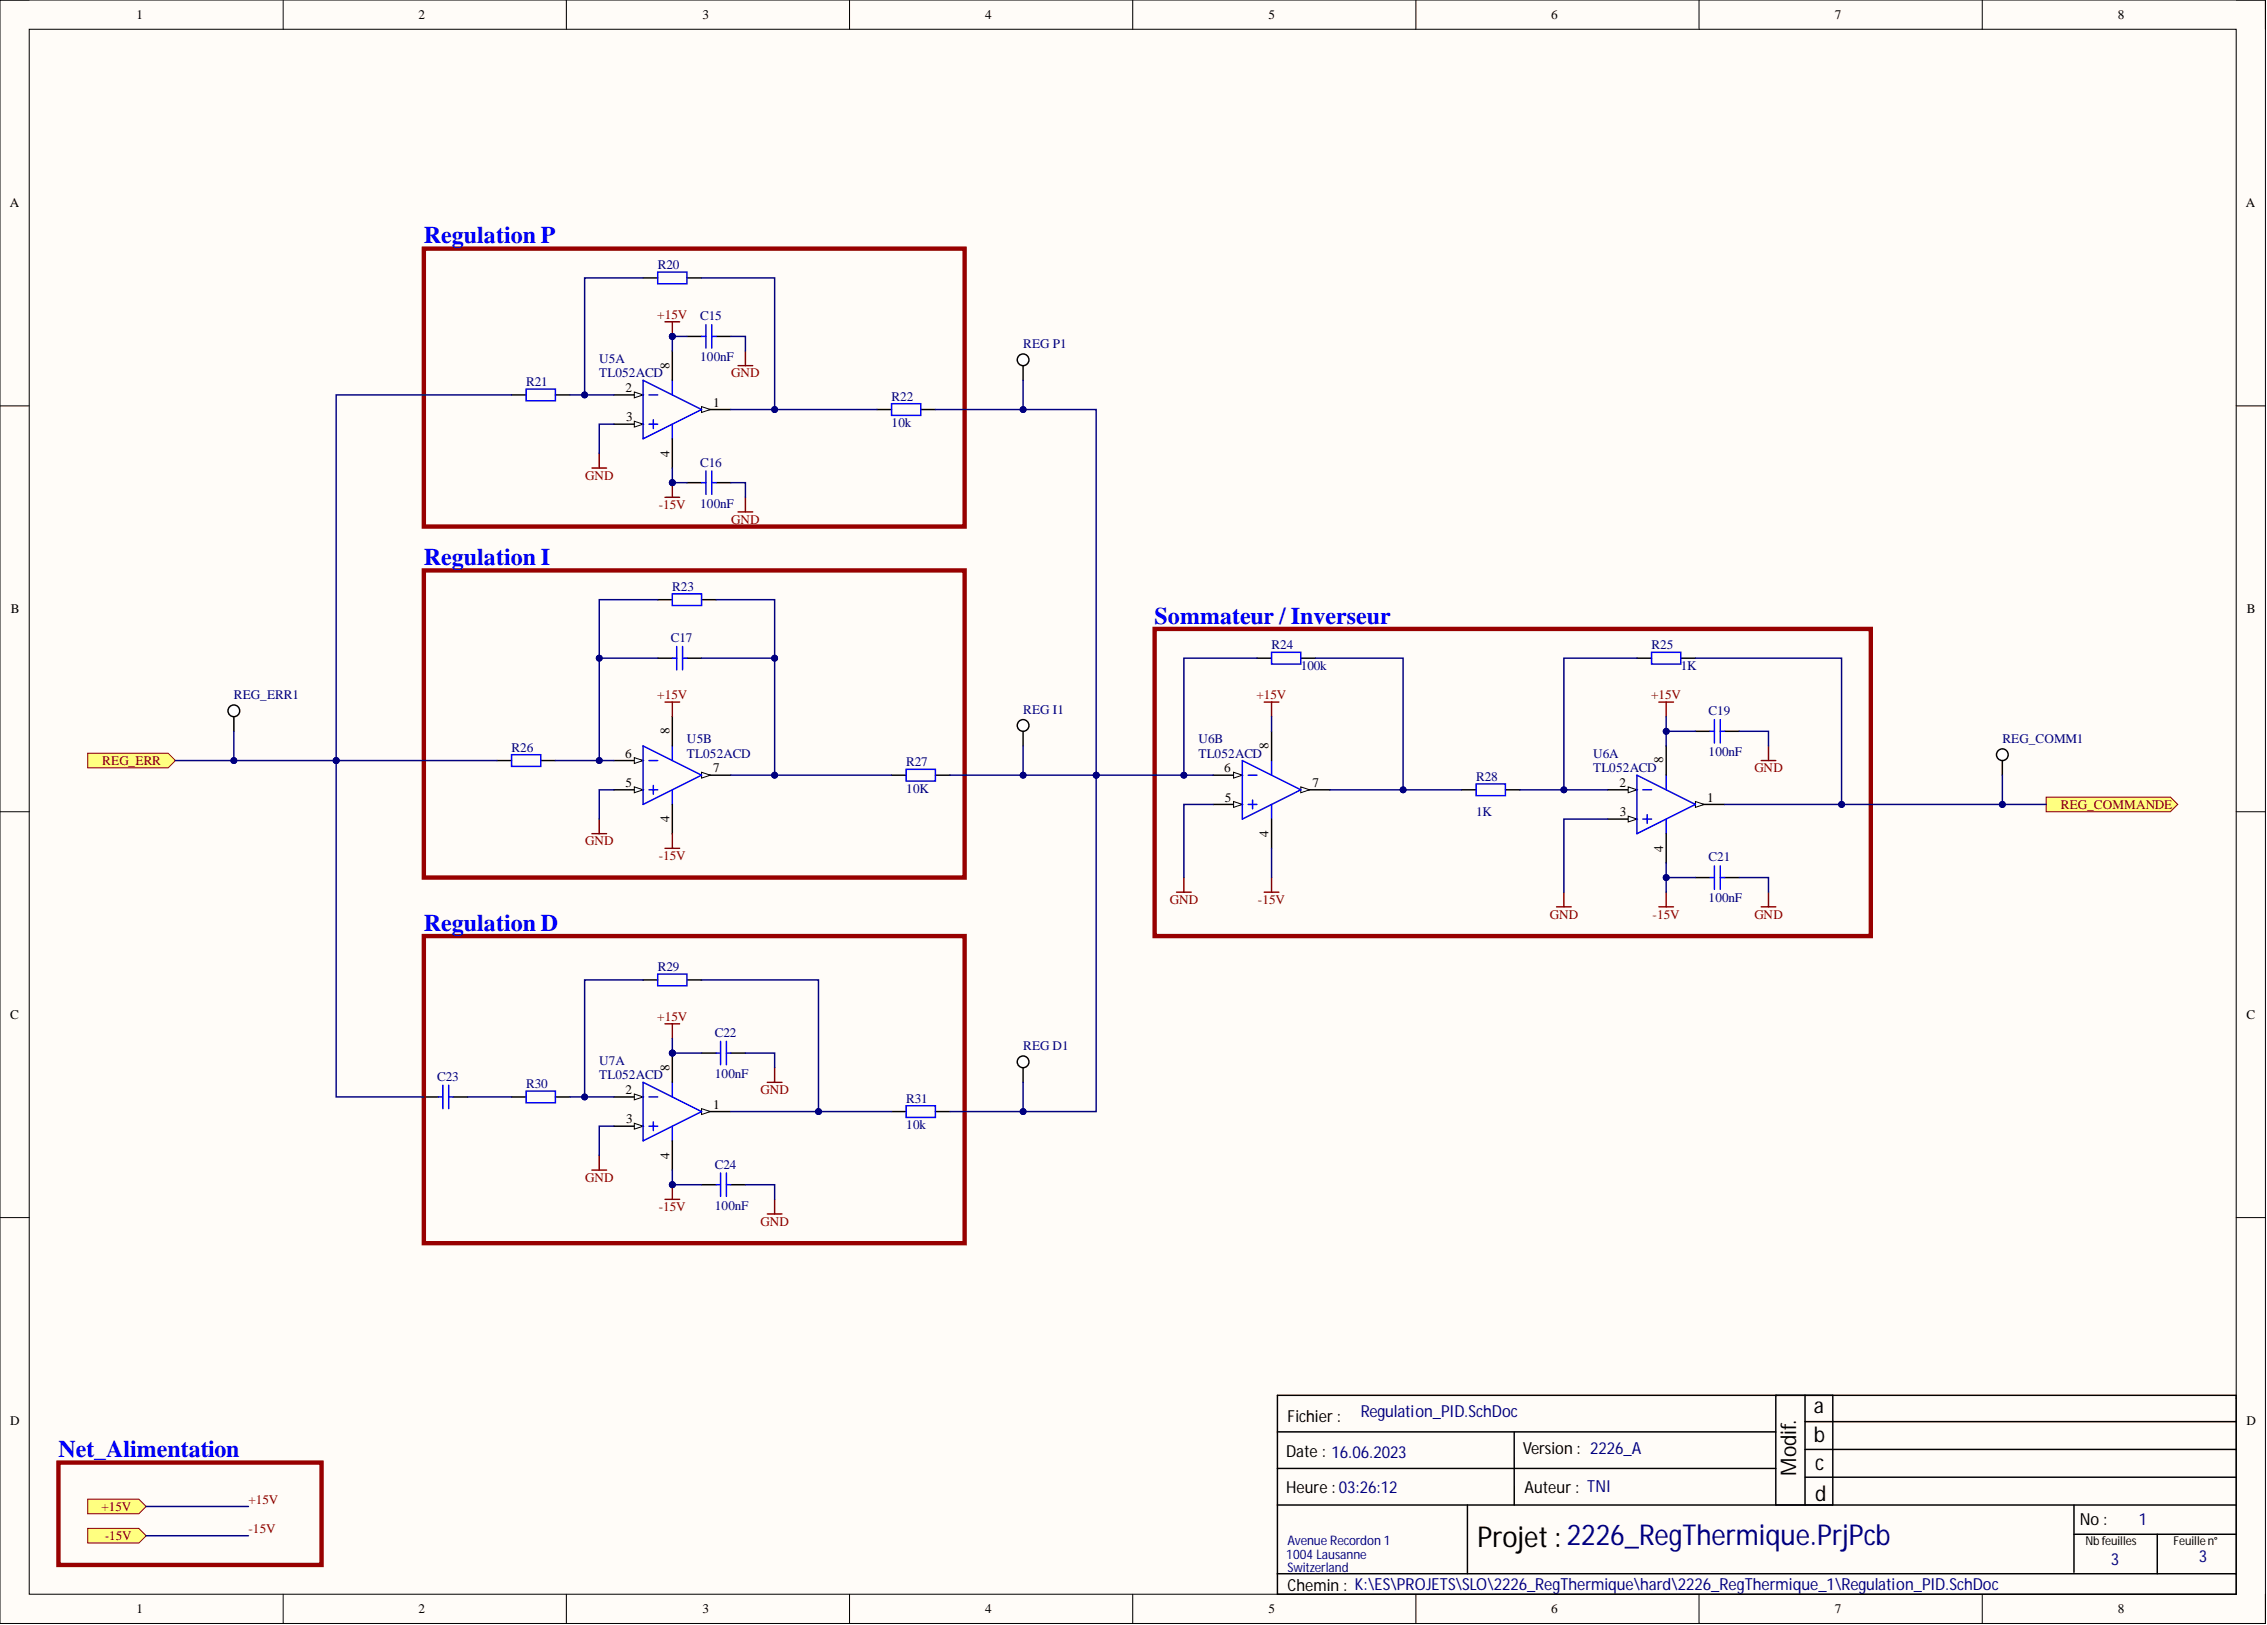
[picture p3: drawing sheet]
<svg xmlns="http://www.w3.org/2000/svg" width="393mm" height="282mm" viewBox="0 0 393 282" stroke-linecap="round" stroke-linejoin="round" font-family="sans-serif">
<defs><g id="words">
<text font-size="5" x="256.4" y="268.3">Projet:2226_RegThermique.PrjPcb</text>
<g font-size="4.1" fill="#00f">
<text x="73.5" y="42.2">Regulation P</text>
<text x="73.5" y="98">Regulation I</text>
<text x="200.3" y="108.2">Sommateur / Inverseur</text>
<text x="73.5" y="161.4">Regulation D</text>
<text x="10.1" y="252.8">Net_Alimentation</text>
</g>
<g font-size="3.7">
<text x="314.7" y="245.1">a</text>
<text x="314.7" y="250.1">b</text>
<text x="311.7" y="256" transform="rotate(-90 311.7 256)">Modif.</text>
<text x="315" y="255">c</text>
<text x="315" y="260.3">d</text>
</g>
<g font-size="2.9" fill="#000080">
<text x="236.1" y="245.8">Regulation_PID.SchDoc</text>
<text x="371.1" y="264.6">1</text>
<text x="366.3" y="271.5">3</text>
<text x="381.5" y="271">3</text>
</g>
<g font-size="2.9">
<text x="223.4" y="246.6">Fichier :</text>
<text x="223.2" y="252.7">Date : 16.06.2023</text>
<text x="264.2" y="252.2">Version : 2226_A</text>
<text x="223.2" y="259">Heure : 03:26:12</text>
<text x="264.5" y="259">Auteur : TNI</text>
<text x="360.9" y="264.6">No :</text>
<text x="223.4" y="276">Chemin : K:\ES\PROJETS\SLO\2226_RegThermique\hard\2226_RegThermique_1\Regulation_PID.SchDoc</text>
</g>
<g font-size="2.3">
<text x="23.7" y="3.3">1</text>
<text x="72.6" y="3.3">2</text>
<text x="121.9" y="3.3">3</text>
<text x="170.9" y="3.3">4</text>
<text x="220.1" y="3.3">5</text>
<text x="269.2" y="3.3">6</text>
<text x="318.3" y="3.3">7</text>
<text x="367.5" y="3.3">8</text>
<text x="1.7" y="35.9">A</text>
<text x="389.7" y="35.9">A</text>
<text x="116.1" y="63.9" transform="rotate(-90 116.1 63.9)">8</text>
<text x="108.5" y="68">2</text>
<text x="123.8" y="70.5">1</text>
<text x="108.6" y="73.1">3</text>
<text x="116.1" y="79.2" transform="rotate(-90 116.1 79.2)">4</text>
<text x="1.9" y="106.4">B</text>
<text x="389.9" y="106.4">B</text>
<text x="108.5" y="131.4">6</text>
<text x="116.1" y="127.4" transform="rotate(-90 116.1 127.4)">8</text>
<text x="220.1" y="129.9" transform="rotate(-90 220.1 129.9)">8</text>
<text x="108.5" y="136.5">5</text>
<text x="123.8" y="134">7</text>
<text x="212.4" y="134">6</text>
<text x="227.7" y="136.5">7</text>
<text x="281" y="136.5">2</text>
<text x="288.6" y="132.4" transform="rotate(-90 288.6 132.4)">8</text>
<text x="116.1" y="142.7" transform="rotate(-90 116.1 142.7)">4</text>
<text x="212.5" y="139">5</text>
<text x="281.1" y="141.6">3</text>
<text x="296.2" y="139">1</text>
<text x="220.1" y="145.2" transform="rotate(-90 220.1 145.2)">4</text>
<text x="288.6" y="147.7" transform="rotate(-90 288.6 147.7)">4</text>
<text x="1.8" y="176.7">C</text>
<text x="389.8" y="176.7">C</text>
<text x="116.1" y="185.7" transform="rotate(-90 116.1 185.7)">8</text>
<text x="108.5" y="189.8">2</text>
<text x="108.6" y="194.8">3</text>
<text x="123.8" y="192.3">1</text>
<text x="116.1" y="201" transform="rotate(-90 116.1 201)">4</text>
<text x="1.8" y="247.2">D</text>
<text x="389.8" y="247.2">D</text>
<text x="23.7" y="279.8">1</text>
<text x="72.6" y="279.8">2</text>
<text x="121.9" y="279.8">3</text>
<text x="170.9" y="279.8">4</text>
<text x="220.1" y="279.8">5</text>
<text x="269.2" y="279.8">6</text>
<text x="318.3" y="279.8">7</text>
<text x="367.5" y="279.8">8</text>
</g>
<g font-size="2.3" fill="#000080">
<text x="114.1" y="46.7">R20</text>
<text x="121.5" y="55.6">C15</text>
<text x="104" y="62.9">U5A</text>
<text x="104" y="65.5">TL052ACD</text>
<text x="121.5" y="62.7">100nF</text>
<text x="177.5" y="60.4">REG P1</text>
<text x="91.3" y="67">R21</text>
<text x="154.7" y="69.5">R22</text>
<text x="154.7" y="74.1">10k</text>
<text x="121.5" y="80.9">C16</text>
<text x="121.5" y="88">100nF</text>
<text x="116.7" y="102.5">R23</text>
<text x="116.4" y="111.4">C17</text>
<text x="220.6" y="112.6">R24</text>
<text x="286.6" y="112.6">R25</text>
<text x="225.7" y="116.2">100k</text>
<text x="291.6" y="116.2">1K</text>
<text x="40.6" y="121.3">REG_ERR1</text>
<text x="177.5" y="123.8">REG I1</text>
<text x="296.5" y="124.1">C19</text>
<text x="88.8" y="130.4">R26</text>
<text x="119.2" y="128.9">U5B</text>
<text x="119.2" y="131.4">TL052ACD</text>
<text x="207.9" y="128.9">U6B</text>
<text x="207.9" y="131.4">TL052ACD</text>
<text x="276.4" y="131.4">U6A</text>
<text x="296.5" y="131.2">100nF</text>
<text x="347.4" y="128.9">REG_COMM1</text>
<text x="157.2" y="132.9">R27</text>
<text x="157.2" y="137.5">10K</text>
<text x="256.1" y="135.5">R28</text>
<text x="276.4" y="134">TL052ACD</text>
<text x="256.1" y="141.6">1K</text>
<text x="296.5" y="149.4">C21</text>
<text x="296.5" y="156.5">100nF</text>
<text x="114.1" y="168.5">R29</text>
<text x="124" y="179.9">C22</text>
<text x="104" y="184.7">U7A</text>
<text x="177.5" y="182.2">REG D1</text>
<text x="75.8" y="187.5">C23</text>
<text x="91.3" y="188.8">R30</text>
<text x="104" y="187.2">TL052ACD</text>
<text x="124" y="187">100nF</text>
<text x="157.2" y="191.3">R31</text>
<text x="157.2" y="195.9">10k</text>
<text x="124" y="202.7">C24</text>
<text x="124" y="209.8">100nF</text>
<text x="223.4" y="268.1">Avenue Recordon 1</text>
<text x="223.2" y="270.4">1004Lausanne</text>
<text x="223.4" y="272.6">Switzerland</text>
</g>
<g font-size="2.3" fill="#800000">
<text x="114" y="55.3">+15V</text>
<text x="126.9" y="65.5">GND</text>
<text x="101.5" y="83.2">GND</text>
<text x="114.3" y="88.3">-15V</text>
<text x="126.9" y="90.8">GND</text>
<text x="114" y="121.3">+15V</text>
<text x="218" y="121.3">+15V</text>
<text x="286.5" y="121.3">+15V</text>
<text x="17.8" y="132.7">REG_ERR</text>
<text x="304.4" y="134">GND</text>
<text x="357.6" y="140.3">REG_COMMANDE</text>
<text x="101.5" y="146.6">GND</text>
<text x="114.3" y="149.2">-15V</text>
<text x="203" y="156.8">GND</text>
<text x="218.3" y="156.8">-15V</text>
<text x="268.9" y="159.3">GND</text>
<text x="286.7" y="159.3">-15V</text>
<text x="304.4" y="159.3">GND</text>
<text x="114" y="177.1">+15V</text>
<text x="132" y="189.8">GND</text>
<text x="101.5" y="205">GND</text>
<text x="114.3" y="210.1">-15V</text>
<text x="132" y="212.6">GND</text>
<text x="17.6" y="262.1">+15V</text>
<text x="43.1" y="260.8">+15V</text>
<text x="18.2" y="267.1">-15V</text>
<text x="43.1" y="265.9">-15V</text>
</g>
<g font-size="2.1">
<text x="361.9" y="268.1">Nbfeuilles</text>
<text x="377.1" y="268.1">Feuillen°</text>
</g>
</g></defs>
<path d="M0 0h393.1v281.6h-393.1z" fill-rule="evenodd" fill="#fffcf8"/>
<path d="M0 0h393.1v281.6h-393.1z" fill="none" stroke="#000" stroke-width=".17"/>
<path d="M5.1 5.1h382.9v271.4h-382.9z" fill-rule="evenodd" fill="#fffcf8"/>
<g fill="none" stroke="#000" stroke-width=".17">
<path d="M0 0h5.1M5.1 5.1h382.9v271.4h-382.9zM49.1 0v5.1M98.3 0v5.1M147.4 0v5.1M196.5 0v5.1M245.7 0v5.1M294.8 0v5.1M343.9 0v5.1M388 0h5.1v5.1M0 70.4h5.1M388 70.4h5.1"/>
<path d="M0 140.8h5.1M388 140.8h5.1M0 211.2h5.1M388 211.2h5.1M49.1 276.5v5.1M98.3 276.5v5.1M147.4 276.5v5.1M196.5 276.5v5.1M245.7 276.5v5.1M294.8 276.5v5.1M343.9 276.5v5.1M393.1 276.5v5.1"/>
</g>
<g fill="none" stroke="#000" stroke-width=".25">
<path d="M106.5 137h5.1M221.6 242h166.4v34.5h-166.4zM221.6 248.4h86.5M221.6 254.7h86.5M262.7 248.4v12.7M308.1 242v19.1M313.2 242v19.1M313.2 246.6h74.8M313.2 251.4h74.8M313.2 256.2h74.8M318 242v19.1M221.6 273h166.4"/>
<path d="M221.6 261.1h166.4M254.6 261.1v11.9M359.9 261.1v11.6M359.9 266.1h28.1M374.3 266.1v6.9"/>
</g>
<path d="M110.1 136.5l1.5 .5-1.5 .5z" fill="#f8fcff"/>
<path d="M110.1 136.5l1.5 .5-1.5 .5z" fill="none" stroke="#000" stroke-width=".17"/>
<path d="M106.5 131.9h5.1" fill="none" stroke="#000" stroke-width=".25"/>
<path d="M110.1 131.4l1.5 .5-1.5 .5z" fill="#f8fcff"/>
<path d="M110.1 131.4l1.5 .5-1.5 .5z" fill="none" stroke="#000" stroke-width=".17"/>
<path d="M121.7 134.5h5.1" fill="none" stroke="#000" stroke-width=".25"/>
<path d="M121.7 134l1.5 .5-1.5 .5z" fill="#f8fcff"/>
<path d="M121.7 134l1.5 .5-1.5 .5z" fill="none" stroke="#000" stroke-width=".17"/>
<path d="M111.6 129.4l10.1 5.1-10.1 5zM112.6 131.9h1.5M112.6 137h1.5M113.4 136.2v1.6M116.7 129.4v2.5M116.7 137v2.5" fill="none" stroke="#00f" stroke-width=".25"/>
<path d="M121.7 71h5.1M116.7 124.3v5.1M116.7 139.5v5.1" fill="none" stroke="#000" stroke-width=".25"/>
<path d="M121.7 70.5l1.5 .5-1.5 .5z" fill="#f8fcff"/>
<path d="M121.7 70.5l1.5 .5-1.5 .5z" fill="none" stroke="#000" stroke-width=".17"/>
<path d="M106.5 68.5h5.1" fill="none" stroke="#000" stroke-width=".25"/>
<path d="M110.1 68l1.5 .5-1.5 .5z" fill="#f8fcff"/>
<path d="M110.1 68l1.5 .5-1.5 .5z" fill="none" stroke="#000" stroke-width=".17"/>
<path d="M106.5 73.6h5.1" fill="none" stroke="#000" stroke-width=".25"/>
<path d="M110.1 73.1l1.5 .5-1.5 .5z" fill="#f8fcff"/>
<path d="M110.1 73.1l1.5 .5-1.5 .5z" fill="none" stroke="#000" stroke-width=".17"/>
<path d="M111.6 66l10.1 5-10.1 5.1zM112.6 68.5h1.5M112.6 73.6h1.5M113.4 72.8v1.5M116.7 66v2.5M116.7 73.6v2.5" fill="none" stroke="#00f" stroke-width=".25"/>
<path d="M116.7 60.9v5.1M116.7 76.1v5.1" fill="none" stroke="#000" stroke-width=".25"/>
<circle cx="116.7" cy="182.7" r=".51" fill="#000080"/>
<circle cx="116.7" cy="182.7" r=".51" fill="none" stroke="#000080" stroke-width=".17"/>
<path d="M121.7 192.8h5.1" fill="none" stroke="#000" stroke-width=".25"/>
<path d="M121.7 192.3l1.5 .5-1.5 .5z" fill="#f8fcff"/>
<path d="M121.7 192.3l1.5 .5-1.5 .5z" fill="none" stroke="#000" stroke-width=".17"/>
<path d="M106.5 190.3h5.1" fill="none" stroke="#000" stroke-width=".25"/>
<path d="M110.1 189.8l1.5 .5-1.5 .5z" fill="#f8fcff"/>
<path d="M110.1 189.8l1.5 .5-1.5 .5z" fill="none" stroke="#000" stroke-width=".17"/>
<path d="M106.5 195.3h5.1" fill="none" stroke="#000" stroke-width=".25"/>
<path d="M110.1 194.8l1.5 .5-1.5 .6z" fill="#f8fcff"/>
<path d="M110.1 194.8l1.5 .5-1.5 .6z" fill="none" stroke="#000" stroke-width=".17"/>
<path d="M111.6 187.7l10.1 5.1-10.1 5.1zM112.6 190.3h1.5M112.6 195.3h1.5M113.4 194.6v1.5M116.7 187.7v2.6M116.7 195.3v2.6" fill="none" stroke="#00f" stroke-width=".25"/>
<path d="M116.7 182.7v5M116.7 197.9v5.1" fill="none" stroke="#000" stroke-width=".25"/>
<circle cx="116.7" cy="182.7" r=".51" fill="#000080"/>
<circle cx="116.7" cy="182.7" r=".51" fill="none" stroke="#000080" stroke-width=".17"/>
<path d="M210.5 139.5h5.1" fill="none" stroke="#000" stroke-width=".25"/>
<path d="M214 139l1.6 .5-1.6 .5z" fill="#f8fcff"/>
<path d="M214 139l1.6 .5-1.6 .5z" fill="none" stroke="#000" stroke-width=".17"/>
<path d="M210.5 134.5h5.1" fill="none" stroke="#000" stroke-width=".25"/>
<path d="M214 134l1.6 .5-1.6 .5z" fill="#f8fcff"/>
<path d="M214 134l1.6 .5-1.6 .5z" fill="none" stroke="#000" stroke-width=".17"/>
<path d="M225.7 137h5.1" fill="none" stroke="#000" stroke-width=".25"/>
<path d="M225.7 136.5l1.5 .5-1.5 .5z" fill="#f8fcff"/>
<path d="M225.7 136.5l1.5 .5-1.5 .5z" fill="none" stroke="#000" stroke-width=".17"/>
<g fill="none" stroke="#00f" stroke-width=".25">
<path d="M114.1 47.2h5.1v2h-5.1zM91.3 67.5h5.1v2h-5.1zM154.7 70h5.1v2.1h-5.1zM116.7 103h5v2h-5zM116.7 114.2h.7M117.4 112.1v4.1M118.4 112.1v4.1M118.4 114.2h.8M220.6 113.2h5.1v2h-5.1zM88.8 130.9h5v2h-5zM157.2 133.4h5.1v2.1h-5.1zM215.6 131.9l10.1 5.1-10.1 5.1z"/>
<path d="M216.6 134.5h1.5M216.6 139.5h1.5M217.3 138.8v1.5M220.6 131.9v2.6M220.6 139.5v2.6M114.1 169h5.1v2h-5.1zM76.1 190.3h.7M76.8 188.2v4.1M77.9 188.2v4.1M77.9 190.3h.7M91.3 189.3h5.1v2h-5.1zM157.2 191.8h5.1v2h-5.1z"/>
</g>
<g fill="none" stroke="#000" stroke-width=".25">
<path d="M111.6 48.2h2.5M119.2 48.2h2.5M88.8 68.5h2.5M96.4 68.5h2.5M152.2 71h2.5M159.8 71h2.5M114.1 104h2.6M114.1 114.2h2.6M119.2 114.2h2.5M121.7 104h2.6M218.1 114.2h2.5M225.7 114.2h2.5"/>
<path d="M86.2 131.9h2.6M93.8 131.9h2.6M154.7 134.5h2.5M162.3 134.5h2.5M220.6 126.9v5M294.2 139.5h5M220.6 142.1v5M111.6 170h2.5M119.2 170h2.5M73.5 190.3h2.6M78.6 190.3h2.6M88.8 190.3h2.5"/>
<path d="M96.4 190.3h2.5M154.7 192.8h2.5M162.3 192.8h2.5"/>
</g>
<path d="M294.2 139l1.5 .5-1.5 .5z" fill="#f8fcff"/>
<path d="M294.2 139l1.5 .5-1.5 .5z" fill="none" stroke="#000" stroke-width=".17"/>
<path d="M279 137h5" fill="none" stroke="#000" stroke-width=".25"/>
<path d="M282.5 136.5l1.5 .5-1.5 .5z" fill="#f8fcff"/>
<path d="M282.5 136.5l1.5 .5-1.5 .5z" fill="none" stroke="#000" stroke-width=".17"/>
<path d="M279 142.1h5" fill="none" stroke="#000" stroke-width=".25"/>
<path d="M282.5 141.6l1.5 .5-1.5 .5z" fill="#f8fcff"/>
<path d="M282.5 141.6l1.5 .5-1.5 .5z" fill="none" stroke="#000" stroke-width=".17"/>
<path d="M256.1 136h5.1v2h-5.1zM284 134.5l10.2 5-10.2 5.1zM285 137h1.6M289.1 134.5v2.5M285 142.1h1.6M285.8 141.3v1.5M289.1 142.1v2.5" fill="none" stroke="#00f" stroke-width=".25"/>
<path d="M253.6 137h2.5M261.2 137h2.5M289.1 129.4v5.1M289.1 144.6v5.1" fill="none" stroke="#000" stroke-width=".25"/>
<path d="M15.2 130.7h14l1.2 1.2-1.2 1.3h-14z" fill-rule="evenodd" fill="#ffff80"/>
<path d="M15.2 130.7h14l1.2 1.2-1.2 1.3h-14z" fill="none" stroke="#800000" stroke-width=".17"/>
<path d="M355 138.3h21.6l1.3 1.2-1.3 1.3h-21.6z" fill-rule="evenodd" fill="#ffff80"/>
<path d="M355 138.3h21.6l1.3 1.2-1.3 1.3h-21.6z" fill="none" stroke="#800000" stroke-width=".17"/>
<path d="M73.5 43.1h93.9v48.2h-93.9zM73.5 98.9h93.9v53.3h-93.9zM73.5 162.4h93.9v53.2h-93.9z" fill="none" stroke="#980000" stroke-width=".76"/>
<circle cx="177.5" cy="62.4" r="1.01" fill="#fff"/>
<g fill="none" stroke="#000" stroke-width=".25">
<path d="M177.5 63.4v2.6"/>
<circle cx="177.5" cy="62.4" r="1.01"/>
</g>
<circle cx="177.5" cy="125.8" r="1.01" fill="#fff"/>
<g fill="none" stroke="#000" stroke-width=".25">
<path d="M177.5 126.9v2.5"/>
<circle cx="177.5" cy="125.8" r="1.01"/>
</g>
<circle cx="177.5" cy="184.2" r="1.01" fill="#fff"/>
<g fill="none" stroke="#000" stroke-width=".25">
<path d="M177.5 185.2v2.5"/>
<circle cx="177.5" cy="184.2" r="1.01"/>
</g>
<circle cx="40.6" cy="123.3" r="1.02" fill="#fff"/>
<g fill="none" stroke="#000" stroke-width=".25">
<path d="M119.2 58.4h2.5M124.3 58.4h2.5M40.6 124.3v2.6"/>
<circle cx="40.6" cy="123.3" r="1.02"/>
</g>
<g fill="none" stroke="#800000" stroke-width=".25">
<path d="M115.4 55.8h2.5M116.7 55.8v2.6M104 78.6v2.6M102.7 81.2h2.5M115.4 121.8h2.5M116.7 121.8v2.5M219.4 121.8h2.5M220.6 121.8v2.5M102.7 144.6h2.5M104 142.1v2.5M204.1 154.8h2.6M205.4 152.2v2.6"/>
<path d="M219.4 154.8h2.5M220.6 152.2v2.6M270.1 157.3h2.5M271.3 154.8v2.5M115.4 177.6h2.5M116.7 177.6v2.5M102.7 203h2.5M104 200.4v2.6"/>
</g>
<path d="M121.7 58.4h.8M122.5 56.3v4.1M123.5 56.3v4.1M123.5 58.4h.8" fill="none" stroke="#00f" stroke-width=".25"/>
<circle cx="116.7" cy="58.4" r=".51" fill="#000080"/>
<circle cx="116.7" cy="58.4" r=".51" fill="none" stroke="#000080" stroke-width=".17"/>
<path d="M115.4 86.3h2.5M116.7 83.7v2.6M115.4 147.1h2.5M116.7 144.6v2.5" fill="none" stroke="#800000" stroke-width=".25"/>
<circle cx="116.7" cy="83.7" r=".51" fill="#000080"/>
<circle cx="116.7" cy="83.7" r=".51" fill="none" stroke="#000080" stroke-width=".17"/>
<path d="M119.2 83.7h2.5M124.3 83.7h2.5M121.7 205.5h2.6M126.8 205.5h2.5" fill="none" stroke="#000" stroke-width=".25"/>
<path d="M121.7 83.7h.8M122.5 81.7v4.1M123.5 81.7v4.1M123.5 83.7h.8M124.3 205.5h.7M125 203.5v4M126 203.5v4M126 205.5h.8" fill="none" stroke="#00f" stroke-width=".25"/>
<path d="M128.1 63.4h2.5M129.3 60.9v2.5M128.1 88.8h2.5M129.3 86.3v2.5M115.4 208h2.5M116.7 205.5v2.5" fill="none" stroke="#800000" stroke-width=".25"/>
<circle cx="116.7" cy="205.5" r=".51" fill="#000080"/>
<circle cx="116.7" cy="205.5" r=".51" fill="none" stroke="#000080" stroke-width=".17"/>
<path d="M287.8 121.8h2.6M289.1 121.8v2.5M305.6 131.9h2.5M306.9 129.4v2.5M287.8 157.3h2.6M289.1 154.8v2.5M305.6 157.3h2.5M306.9 154.8v2.5M133.1 187.7h2.6M134.4 185.2v2.5M133.1 210.6h2.6M134.4 208v2.6" fill="none" stroke="#800000" stroke-width=".25"/>
<path d="M294.2 126.9h2.5M299.2 126.9h2.6M294.2 152.2h2.5M299.2 152.2h2.6M121.7 182.7h2.6M126.8 182.7h2.5" fill="none" stroke="#000" stroke-width=".25"/>
<path d="M296.7 126.9h.8M297.5 124.8v4.1M298.5 124.8v4.1M298.5 126.9h.7M296.7 152.2h.8M297.5 150.2v4.1M298.5 150.2v4.1M298.5 152.2h.7M124.3 182.7h.7M125 180.6v4.1M126 180.6v4.1M126 182.7h.8" fill="none" stroke="#00f" stroke-width=".25"/>
<circle cx="347.4" cy="130.9" r="1.02" fill="#fff"/>
<g fill="none" stroke="#000" stroke-width=".25">
<path d="M284 114.2h2.6M291.6 114.2h2.6M347.4 131.9v2.6"/>
<circle cx="347.4" cy="130.9" r="1.02"/>
</g>
<path d="M286.6 113.2h5v2h-5z" fill="none" stroke="#00f" stroke-width=".25"/>
<path d="M200.3 109.1h124.3v53.3h-124.3z" fill="none" stroke="#980000" stroke-width=".76"/>
<path d="M15.2 260h8.9l1.3 1.3-1.3 1.3h-8.9z" fill-rule="evenodd" fill="#ffff80"/>
<path d="M15.2 260h8.9l1.3 1.3-1.3 1.3h-8.9z" fill="none" stroke="#800000" stroke-width=".17"/>
<path d="M10.1 253.7h45.7v17.8h-45.7z" fill="none" stroke="#980000" stroke-width=".76"/>
<path d="M15.2 265.1h8.9l1.3 1.3-1.3 1.3h-8.9z" fill-rule="evenodd" fill="#ffff80"/>
<path d="M15.2 265.1h8.9l1.3 1.3-1.3 1.3h-8.9z" fill="none" stroke="#800000" stroke-width=".17"/>
<path d="M96.4 131.9h10.1" fill="none" stroke="#000080" stroke-width=".25"/>
<circle cx="104" cy="131.9" r=".51" fill="#000080"/>
<circle cx="104" cy="131.9" r=".51" fill="none" stroke="#000080" stroke-width=".17"/>
<path d="M114.1 114.2h-10.1v17.7" fill="none" stroke="#000080" stroke-width=".25"/>
<circle cx="104" cy="114.2" r=".51" fill="#000080"/>
<circle cx="104" cy="114.2" r=".51" fill="none" stroke="#000080" stroke-width=".17"/>
<circle cx="104" cy="131.9" r=".51" fill="#000080"/>
<circle cx="104" cy="131.9" r=".51" fill="none" stroke="#000080" stroke-width=".17"/>
<path d="M114.1 104h-10.1v10.2" fill="none" stroke="#000080" stroke-width=".25"/>
<circle cx="104" cy="114.2" r=".51" fill="#000080"/>
<circle cx="104" cy="114.2" r=".51" fill="none" stroke="#000080" stroke-width=".17"/>
<path d="M121.7 114.2h12.7" fill="none" stroke="#000080" stroke-width=".25"/>
<circle cx="134.4" cy="114.2" r=".51" fill="#000080"/>
<circle cx="134.4" cy="114.2" r=".51" fill="none" stroke="#000080" stroke-width=".17"/>
<path d="M124.3 104h10.1v30.5" fill="none" stroke="#000080" stroke-width=".25"/>
<circle cx="134.4" cy="114.2" r=".51" fill="#000080"/>
<circle cx="134.4" cy="114.2" r=".51" fill="none" stroke="#000080" stroke-width=".17"/>
<circle cx="134.4" cy="134.5" r=".51" fill="#000080"/>
<circle cx="134.4" cy="134.5" r=".51" fill="none" stroke="#000080" stroke-width=".17"/>
<path d="M126.8 134.5h27.9" fill="none" stroke="#000080" stroke-width=".25"/>
<circle cx="134.4" cy="134.5" r=".51" fill="#000080"/>
<circle cx="134.4" cy="134.5" r=".51" fill="none" stroke="#000080" stroke-width=".17"/>
<path d="M98.9 68.5h7.6M106.5 73.6h-2.5v5M106.5 137h-2.5v5.1" fill="none" stroke="#000080" stroke-width=".25"/>
<circle cx="101.4" cy="68.5" r=".51" fill="#000080"/>
<circle cx="101.4" cy="68.5" r=".51" fill="none" stroke="#000080" stroke-width=".17"/>
<path d="M111.6 48.2h-10.2v20.3" fill="none" stroke="#000080" stroke-width=".25"/>
<circle cx="101.4" cy="68.5" r=".51" fill="#000080"/>
<circle cx="101.4" cy="68.5" r=".51" fill="none" stroke="#000080" stroke-width=".17"/>
<path d="M121.7 48.2h12.7v22.8" fill="none" stroke="#000080" stroke-width=".25"/>
<circle cx="134.4" cy="71" r=".51" fill="#000080"/>
<circle cx="134.4" cy="71" r=".51" fill="none" stroke="#000080" stroke-width=".17"/>
<path d="M121.7 170h20.3v22.8M81.2 190.3h7.6M106.5 195.3h-2.5v5.1" fill="none" stroke="#000080" stroke-width=".25"/>
<circle cx="142" cy="192.8" r=".51" fill="#000080"/>
<circle cx="142" cy="192.8" r=".51" fill="none" stroke="#000080" stroke-width=".17"/>
<path d="M58.3 131.9v58.4h15.2" fill="none" stroke="#000080" stroke-width=".25"/>
<circle cx="58.3" cy="131.9" r=".51" fill="#000080"/>
<circle cx="58.3" cy="131.9" r=".51" fill="none" stroke="#000080" stroke-width=".17"/>
<path d="M218.1 114.2h-12.7v20.3h5.1M210.5 139.5h-5.1v12.7" fill="none" stroke="#000080" stroke-width=".25"/>
<circle cx="205.4" cy="134.5" r=".51" fill="#000080"/>
<circle cx="205.4" cy="134.5" r=".51" fill="none" stroke="#000080" stroke-width=".17"/>
<path d="M88.8 68.5h-30.5v63.4" fill="none" stroke="#000080" stroke-width=".25"/>
<circle cx="58.3" cy="131.9" r=".51" fill="#000080"/>
<circle cx="58.3" cy="131.9" r=".51" fill="none" stroke="#000080" stroke-width=".17"/>
<path d="M190.2 134.5h15.2" fill="none" stroke="#000080" stroke-width=".25"/>
<circle cx="190.2" cy="134.5" r=".51" fill="#000080"/>
<circle cx="190.2" cy="134.5" r=".51" fill="none" stroke="#000080" stroke-width=".17"/>
<circle cx="205.4" cy="134.5" r=".51" fill="#000080"/>
<circle cx="205.4" cy="134.5" r=".51" fill="none" stroke="#000080" stroke-width=".17"/>
<path d="M294.2 114.2h25.3v25.3" fill="none" stroke="#000080" stroke-width=".25"/>
<circle cx="319.5" cy="139.5" r=".51" fill="#000080"/>
<circle cx="319.5" cy="139.5" r=".51" fill="none" stroke="#000080" stroke-width=".17"/>
<path d="M228.2 114.2h15.3v22.8M279 142.1h-7.7v12.7" fill="none" stroke="#000080" stroke-width=".25"/>
<circle cx="243.5" cy="137" r=".51" fill="#000080"/>
<circle cx="243.5" cy="137" r=".51" fill="none" stroke="#000080" stroke-width=".17"/>
<path d="M164.8 134.5h25.4" fill="none" stroke="#000080" stroke-width=".25"/>
<circle cx="190.2" cy="134.5" r=".51" fill="#000080"/>
<circle cx="190.2" cy="134.5" r=".51" fill="none" stroke="#000080" stroke-width=".17"/>
<circle cx="177.5" cy="134.5" r=".51" fill="#000080"/>
<circle cx="177.5" cy="134.5" r=".51" fill="none" stroke="#000080" stroke-width=".17"/>
<path d="M177.5 66v5" fill="none" stroke="#000080" stroke-width=".25"/>
<circle cx="177.5" cy="71" r=".51" fill="#000080"/>
<circle cx="177.5" cy="71" r=".51" fill="none" stroke="#000080" stroke-width=".17"/>
<path d="M177.5 129.4v5.1" fill="none" stroke="#000080" stroke-width=".25"/>
<circle cx="177.5" cy="134.5" r=".51" fill="#000080"/>
<circle cx="177.5" cy="134.5" r=".51" fill="none" stroke="#000080" stroke-width=".17"/>
<path d="M177.5 187.7v5.1" fill="none" stroke="#000080" stroke-width=".25"/>
<circle cx="177.5" cy="192.8" r=".51" fill="#000080"/>
<circle cx="177.5" cy="192.8" r=".51" fill="none" stroke="#000080" stroke-width=".17"/>
<path d="M40.6 126.9v5" fill="none" stroke="#000080" stroke-width=".25"/>
<circle cx="40.6" cy="131.9" r=".51" fill="#000080"/>
<circle cx="40.6" cy="131.9" r=".51" fill="none" stroke="#000080" stroke-width=".17"/>
<path d="M126.8 192.8h27.9" fill="none" stroke="#000080" stroke-width=".25"/>
<circle cx="142" cy="192.8" r=".51" fill="#000080"/>
<circle cx="142" cy="192.8" r=".51" fill="none" stroke="#000080" stroke-width=".17"/>
<path d="M162.3 71h27.9v121.8h-25.4" fill="none" stroke="#000080" stroke-width=".25"/>
<circle cx="177.5" cy="192.8" r=".51" fill="#000080"/>
<circle cx="177.5" cy="192.8" r=".51" fill="none" stroke="#000080" stroke-width=".17"/>
<circle cx="190.2" cy="134.5" r=".51" fill="#000080"/>
<circle cx="190.2" cy="134.5" r=".51" fill="none" stroke="#000080" stroke-width=".17"/>
<circle cx="177.5" cy="71" r=".51" fill="#000080"/>
<circle cx="177.5" cy="71" r=".51" fill="none" stroke="#000080" stroke-width=".17"/>
<path d="M220.6 124.3v2.6M230.8 137h22.8" fill="none" stroke="#000080" stroke-width=".25"/>
<circle cx="243.5" cy="137" r=".51" fill="#000080"/>
<circle cx="243.5" cy="137" r=".51" fill="none" stroke="#000080" stroke-width=".17"/>
<path d="M116.7 58.4v2.5M220.6 147.1v5.1" fill="none" stroke="#000080" stroke-width=".25"/>
<circle cx="116.7" cy="58.4" r=".51" fill="#000080"/>
<circle cx="116.7" cy="58.4" r=".51" fill="none" stroke="#000080" stroke-width=".17"/>
<path d="M116.7 81.2v2.5" fill="none" stroke="#000080" stroke-width=".25"/>
<circle cx="116.7" cy="83.7" r=".51" fill="#000080"/>
<circle cx="116.7" cy="83.7" r=".51" fill="none" stroke="#000080" stroke-width=".17"/>
<path d="M126.8 71h25.4" fill="none" stroke="#000080" stroke-width=".25"/>
<circle cx="134.4" cy="71" r=".51" fill="#000080"/>
<circle cx="134.4" cy="71" r=".51" fill="none" stroke="#000080" stroke-width=".17"/>
<path d="M116.7 58.4h2.5" fill="none" stroke="#000080" stroke-width=".25"/>
<circle cx="116.7" cy="58.4" r=".51" fill="#000080"/>
<circle cx="116.7" cy="58.4" r=".51" fill="none" stroke="#000080" stroke-width=".17"/>
<path d="M126.8 58.4h2.5v2.5M116.7 83.7h2.5M126.8 83.7h2.5v2.6" fill="none" stroke="#000080" stroke-width=".25"/>
<circle cx="116.7" cy="83.7" r=".51" fill="#000080"/>
<circle cx="116.7" cy="83.7" r=".51" fill="none" stroke="#000080" stroke-width=".17"/>
<path d="M116.7 203v2.5" fill="none" stroke="#000080" stroke-width=".25"/>
<circle cx="116.7" cy="205.5" r=".51" fill="#000080"/>
<circle cx="116.7" cy="205.5" r=".51" fill="none" stroke="#000080" stroke-width=".17"/>
<path d="M116.7 205.5h5" fill="none" stroke="#000080" stroke-width=".25"/>
<circle cx="116.7" cy="205.5" r=".51" fill="#000080"/>
<circle cx="116.7" cy="205.5" r=".51" fill="none" stroke="#000080" stroke-width=".17"/>
<path d="M98.9 190.3h7.6M129.3 205.5h5.1v2.5" fill="none" stroke="#000080" stroke-width=".25"/>
<circle cx="101.4" cy="190.3" r=".51" fill="#000080"/>
<circle cx="101.4" cy="190.3" r=".51" fill="none" stroke="#000080" stroke-width=".17"/>
<path d="M116.7 182.7h5" fill="none" stroke="#000080" stroke-width=".25"/>
<circle cx="116.7" cy="182.7" r=".51" fill="#000080"/>
<circle cx="116.7" cy="182.7" r=".51" fill="none" stroke="#000080" stroke-width=".17"/>
<path d="M116.7 180.1v2.6M129.3 182.7h5.1v2.5" fill="none" stroke="#000080" stroke-width=".25"/>
<circle cx="116.7" cy="182.7" r=".51" fill="#000080"/>
<circle cx="116.7" cy="182.7" r=".51" fill="none" stroke="#000080" stroke-width=".17"/>
<path d="M289.1 149.7v5.1" fill="none" stroke="#000080" stroke-width=".25"/>
<circle cx="289.1" cy="152.2" r=".51" fill="#000080"/>
<circle cx="289.1" cy="152.2" r=".51" fill="none" stroke="#000080" stroke-width=".17"/>
<path d="M289.1 124.3v2.6h5.1M301.8 126.9h5.1v2.5M301.8 152.2h5.1v2.6" fill="none" stroke="#000080" stroke-width=".25"/>
<circle cx="289.1" cy="126.9" r=".51" fill="#000080"/>
<circle cx="289.1" cy="126.9" r=".51" fill="none" stroke="#000080" stroke-width=".17"/>
<path d="M289.1 152.2h5.1" fill="none" stroke="#000080" stroke-width=".25"/>
<circle cx="289.1" cy="152.2" r=".51" fill="#000080"/>
<circle cx="289.1" cy="152.2" r=".51" fill="none" stroke="#000080" stroke-width=".17"/>
<path d="M289.1 126.9v2.5" fill="none" stroke="#000080" stroke-width=".25"/>
<circle cx="289.1" cy="126.9" r=".51" fill="#000080"/>
<circle cx="289.1" cy="126.9" r=".51" fill="none" stroke="#000080" stroke-width=".17"/>
<path d="M347.4 134.5v5" fill="none" stroke="#000080" stroke-width=".25"/>
<circle cx="347.4" cy="139.5" r=".51" fill="#000080"/>
<circle cx="347.4" cy="139.5" r=".51" fill="none" stroke="#000080" stroke-width=".17"/>
<path d="M263.7 137h15.3" fill="none" stroke="#000080" stroke-width=".25"/>
<circle cx="271.3" cy="137" r=".51" fill="#000080"/>
<circle cx="271.3" cy="137" r=".51" fill="none" stroke="#000080" stroke-width=".17"/>
<path d="M284 114.2h-12.7v22.8" fill="none" stroke="#000080" stroke-width=".25"/>
<circle cx="271.3" cy="137" r=".51" fill="#000080"/>
<circle cx="271.3" cy="137" r=".51" fill="none" stroke="#000080" stroke-width=".17"/>
<path d="M299.2 139.5h55.8" fill="none" stroke="#000080" stroke-width=".25"/>
<circle cx="347.4" cy="139.5" r=".51" fill="#000080"/>
<circle cx="347.4" cy="139.5" r=".51" fill="none" stroke="#000080" stroke-width=".17"/>
<circle cx="319.5" cy="139.5" r=".51" fill="#000080"/>
<circle cx="319.5" cy="139.5" r=".51" fill="none" stroke="#000080" stroke-width=".17"/>
<path d="M111.6 170h-10.2v20.3" fill="none" stroke="#000080" stroke-width=".25"/>
<circle cx="101.4" cy="190.3" r=".51" fill="#000080"/>
<circle cx="101.4" cy="190.3" r=".51" fill="none" stroke="#000080" stroke-width=".17"/>
<path d="M30.4 131.9h55.8M25.4 261.3h17.7M25.4 266.4h17.7" fill="none" stroke="#000080" stroke-width=".25"/>
<circle cx="40.6" cy="131.9" r=".51" fill="#000080"/>
<circle cx="40.6" cy="131.9" r=".51" fill="none" stroke="#000080" stroke-width=".17"/>
<circle cx="58.3" cy="131.9" r=".51" fill="#000080"/>
<circle cx="58.3" cy="131.9" r=".51" fill="none" stroke="#000080" stroke-width=".17"/>
<use href="#words"/>
</svg>
